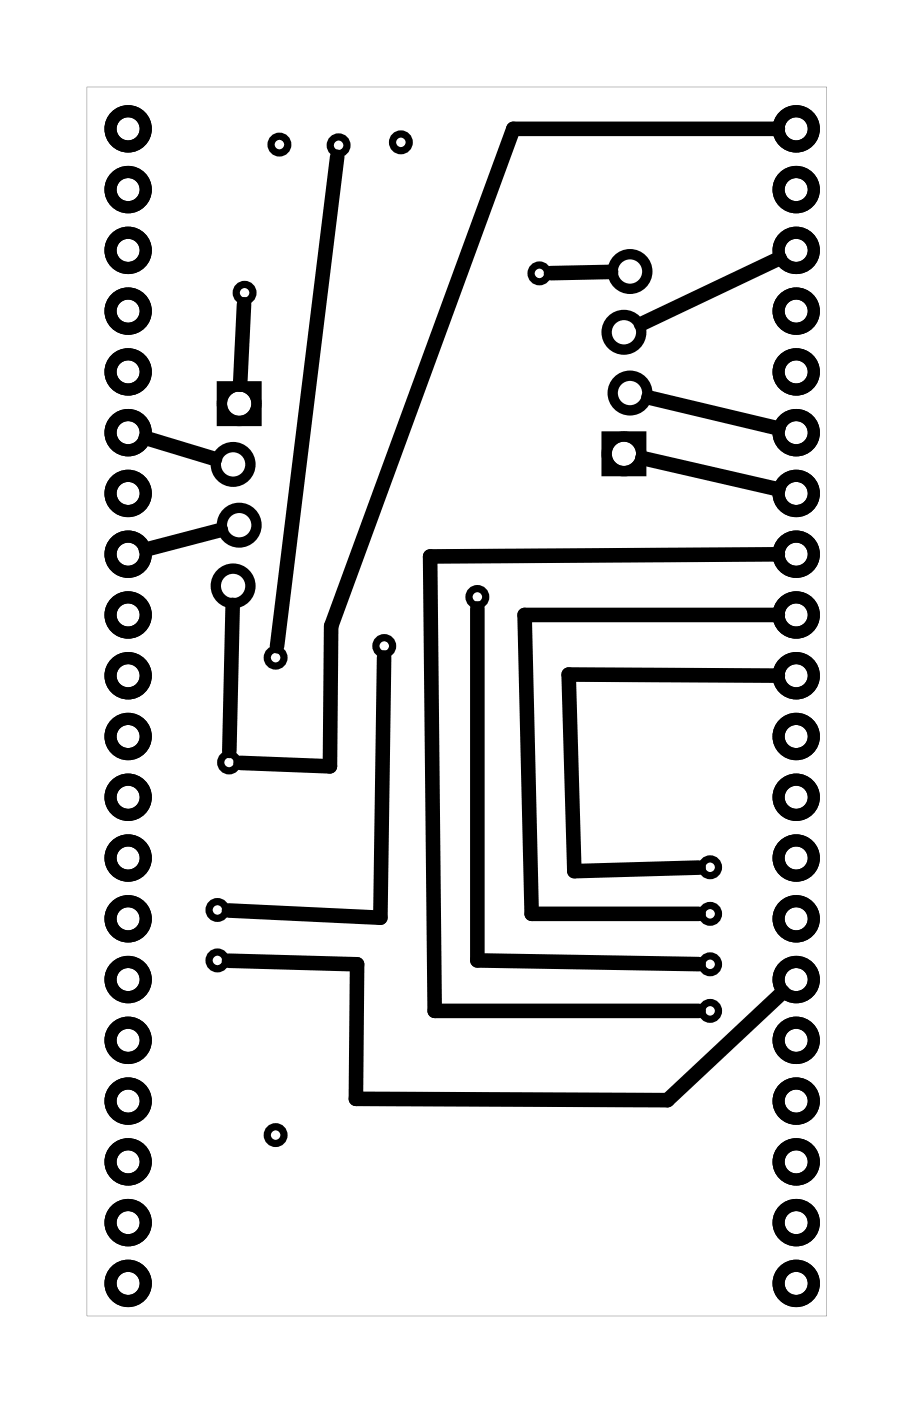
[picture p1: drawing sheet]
<svg xmlns="http://www.w3.org/2000/svg" width="38mm" height="59mm" viewBox="0 0 38 59" stroke-linecap="round" stroke-linejoin="round" font-family="sans-serif">
<g fill="#000">
<path d="M3.6 3.6h31v51.4h-31zM3.6 3.6v51.4h31v-51.4z"/>
<path d="M9.1 15.9h1.8v1.9h-1.8zM9.5 16.9a.51 .51 0 0 0 1 0 .51 .51 0 0 0-1 0z"/>
<path d="M25.2 18h1.8v1.9h-1.8zM25.6 19a.51 .51 0 0 0 1 0 .51 .51 0 0 0-1 0z"/>
</g>
<g fill="none" stroke="#000" stroke-width=".3">
<circle cx="10.2" cy="12.2" r=".35"/>
<circle cx="11.7" cy="6" r=".35"/>
<circle cx="14.2" cy="6.1" r=".35"/>
<circle cx="16.8" cy="5.9" r=".35"/>
<circle cx="22.6" cy="11.4" r=".35"/>
<circle cx="9.1" cy="38" r=".35"/>
<circle cx="9.6" cy="31.9" r=".35"/>
<circle cx="11.5" cy="27.5" r=".35"/>
<circle cx="16.1" cy="27" r=".35"/>
<circle cx="20" cy="25" r=".35"/>
<circle cx="29.7" cy="38.2" r=".35"/>
<circle cx="29.7" cy="36.3" r=".35"/>
<circle cx="9.1" cy="40.1" r=".35"/>
<circle cx="11.5" cy="47.4" r=".35"/>
<circle cx="29.7" cy="42.3" r=".35"/>
<circle cx="29.7" cy="40.3" r=".35"/>
</g>
<g fill="none" stroke="#000" stroke-width=".51">
<circle cx="5.4" cy="18.1" r=".74"/>
<circle cx="5.4" cy="15.5" r=".74"/>
<circle cx="5.4" cy="13" r=".74"/>
<circle cx="5.4" cy="10.5" r=".74"/>
<circle cx="5.4" cy="5.4" r=".74"/>
<circle cx="5.4" cy="7.9" r=".74"/>
<circle cx="33.3" cy="15.5" r=".74"/>
<circle cx="33.3" cy="18.1" r=".74"/>
<circle cx="33.3" cy="10.5" r=".74"/>
<circle cx="33.3" cy="13" r=".74"/>
<circle cx="33.3" cy="5.4" r=".74"/>
<circle cx="33.3" cy="7.9" r=".74"/>
<circle cx="5.4" cy="23.2" r=".74"/>
<circle cx="5.4" cy="20.6" r=".74"/>
<circle cx="5.4" cy="25.7" r=".74"/>
<circle cx="5.4" cy="35.9" r=".74"/>
<circle cx="5.4" cy="28.2" r=".74"/>
<circle cx="5.4" cy="30.8" r=".74"/>
<circle cx="5.4" cy="38.4" r=".74"/>
<circle cx="5.4" cy="33.3" r=".74"/>
<circle cx="33.3" cy="20.6" r=".74"/>
<circle cx="33.3" cy="23.2" r=".74"/>
<circle cx="33.3" cy="25.7" r=".74"/>
<circle cx="33.3" cy="28.2" r=".74"/>
<circle cx="33.3" cy="30.8" r=".74"/>
<circle cx="33.3" cy="35.9" r=".74"/>
<circle cx="33.3" cy="38.4" r=".74"/>
<circle cx="33.3" cy="33.3" r=".74"/>
<circle cx="5.4" cy="46" r=".74"/>
<circle cx="5.4" cy="43.5" r=".74"/>
<circle cx="5.4" cy="48.6" r=".74"/>
<circle cx="5.4" cy="51.1" r=".74"/>
<circle cx="5.4" cy="53.6" r=".74"/>
<circle cx="5.4" cy="40.9" r=".74"/>
<circle cx="33.3" cy="48.6" r=".74"/>
<circle cx="33.3" cy="53.6" r=".74"/>
<circle cx="33.3" cy="46" r=".74"/>
<circle cx="33.3" cy="51.1" r=".74"/>
<circle cx="33.3" cy="40.9" r=".74"/>
<circle cx="33.3" cy="43.5" r=".74"/>
</g>
<g fill="none" stroke="#000" stroke-width=".43">
<circle cx="9.7" cy="19.4" r=".72"/>
<circle cx="10" cy="16.9" r=".72"/>
<circle cx="26.1" cy="13.9" r=".72"/>
<circle cx="26.1" cy="19" r=".72"/>
<circle cx="26.3" cy="11.3" r=".72"/>
<circle cx="26.3" cy="16.4" r=".72"/>
<circle cx="9.7" cy="24.5" r=".72"/>
<circle cx="10" cy="22" r=".72"/>
</g>
<g fill="none" stroke="#000" stroke-width=".61">
<path d="M6.1 18.3l2.9 .9M10.2 12.7l-.2 3.4M14.1 6.6l-2.5 20.4M25.6 11.4h-2.6M26.9 19.1l5.7 1.4M27.1 16.6l5.5 1.3M32.5 5.4h-11l-7.7 20.8v5.8l-3.7-.1M32.6 10.8l-5.8 2.8M9.2 22.2l-3.1 .8M9.7 25.3l-.1 6.1M16.1 27.5l-.2 10.9-6.3-.3M20 25.4v14.7l9.2 .2"/>
<path d="M32.5 25.7h-10.6l.3 12.5h7M32.5 28.2h-8.7l.2 8.2 5.2-.1M32.5 23.2l-14.5 .1 .2 19h11M9.6 40.2l5.3 .1v5.6l13 .1 4.8-4.5"/>
</g>
</svg>
